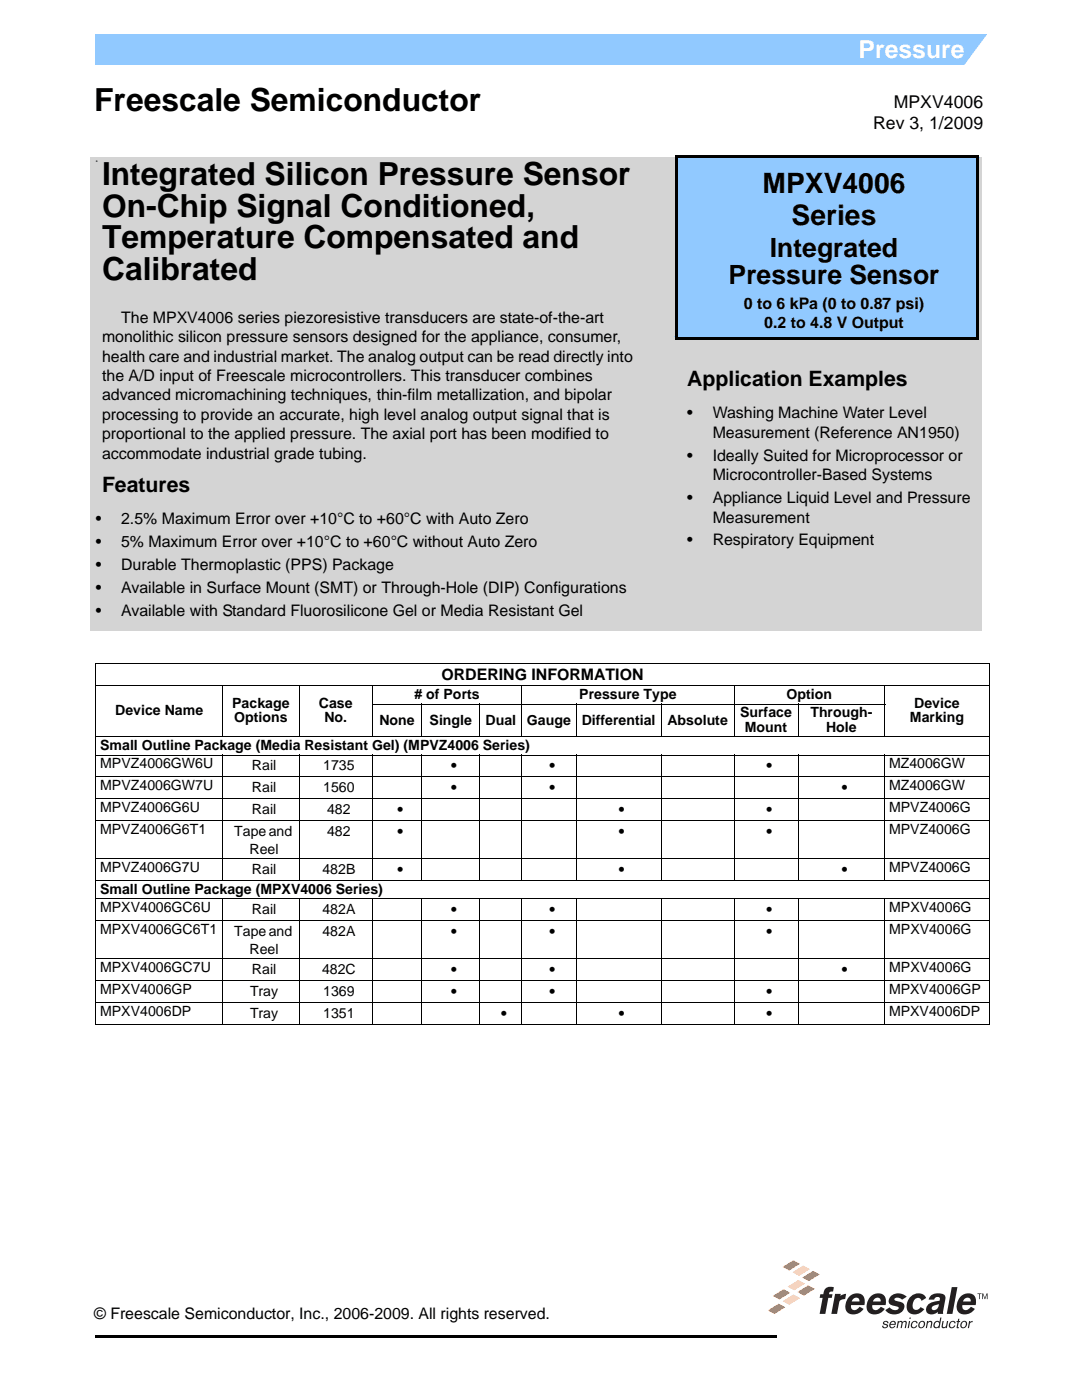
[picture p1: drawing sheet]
<svg xmlns="http://www.w3.org/2000/svg" width="216mm" height="279mm" viewBox="0 0 216 279" stroke-linecap="round" stroke-linejoin="round" font-family="sans-serif">
<defs><g id="words">
<g font-size="6.3">
<text x="18.8" y="22.1">Freescale Semiconductor</text>
<text x="20.4" y="36.9">Integrated Silicon Pressure Sensor</text>
<text x="20.4" y="43.2">On-Chip Signal Conditioned,</text>
<text x="20.4" y="49.6">Temperature Compensated and</text>
<text x="20.4" y="55.9">Calibrated</text>
</g>
<g font-size="5.6">
<text x="152.1" y="38.6">MPXV4006</text>
<text x="157.9" y="44.9">Series</text>
</g>
<g font-size="5.3">
<text x="153.6" y="51.2">Integrated</text>
<text x="145.4" y="56.7">Pressure Sensor</text>
</g>
<text font-size="4.9" fill="#fff" x="171.3" y="11.7">Pressure</text>
<g font-size="4.2">
<text x="137.1" y="77.1">Application Examples</text>
<text x="20.4" y="98.3">Features</text>
</g>
<g font-size="3.5">
<text x="178.4" y="21.5">MPXV4006</text>
<text x="174.2" y="25.7">Rev 3, 1/2009</text>
</g>
<g font-size="3.2">
<text x="24.2" y="64.4">The MPXV4006 series piezoresistive transducers are state-of-the-art</text>
<text x="148.4" y="61.6">0 to 6 kPa (0 to 0.87 psi)</text>
<text x="152.5" y="65.5">0.2 to 4.8 V Output</text>
<text x="20.4" y="68.3">monolithic silicon pressure sensors designed for the appliance, consumer,</text>
<text x="20.4" y="72.2">health care and industrial market. The analog output can be read directly into</text>
<text x="20.4" y="76">the A/D input of Freescale microcontrollers. This transducer combines</text>
<text x="20.4" y="79.9">advanced micromachining techniques, thin-film metallization, and bipolar</text>
<text x="20.4" y="83.8">processing to provide an accurate, high level analog output signal that is</text>
<text x="137.1" y="83.5">•</text>
<text x="142.2" y="83.5">Washing Machine Water Level</text>
<text x="20.4" y="87.7">proportional to the applied pressure. The axial port has been modified to</text>
<text x="142.2" y="87.4">Measurement (Reference AN1950)</text>
<text x="20.4" y="91.5">accommodate industrial grade tubing.</text>
<text x="137.1" y="91.9">•</text>
<text x="142.2" y="91.9">Ideally Suited for Microprocessor or</text>
<text x="142.2" y="95.8">Microcontroller-Based Systems</text>
<text x="137.1" y="100.4">•</text>
<text x="142.2" y="100.4">Appliance Liquid Level and Pressure</text>
<text x="19.1" y="104.6">•</text>
<text x="24.2" y="104.6">2.5% Maximum Error over +10°C to +60°C with Auto Zero</text>
<text x="142.2" y="104.3">Measurement</text>
<text x="19.1" y="113.8">•</text>
<text x="19.1" y="109.2">•</text>
<text x="24.2" y="113.8">Durable Thermoplastic (PPS) Package</text>
<text x="24.2" y="109.2">5% Maximum Error over +10°C to +60°C without Auto Zero</text>
<text x="137.1" y="108.9">•</text>
<text x="142.2" y="108.9">Respiratory Equipment</text>
<text x="19.1" y="118.4">•</text>
<text x="24.2" y="118.4">Available in Surface Mount (SMT) or Through-Hole (DIP) Configurations</text>
<text x="19.1" y="123">•</text>
<text x="24.2" y="123">Available with Standard Fluorosilicone Gel or Media Resistant Gel</text>
<text x="88.1" y="135.7">ORDERING INFORMATION</text>
<text x="90" y="153.9">•</text>
<text x="109.6" y="153.9">•</text>
<text x="153" y="153.9">•</text>
<text x="90" y="158.3">•</text>
<text x="109.6" y="158.3">•</text>
<text x="168" y="158.3">•</text>
<text x="79.3" y="162.7">•</text>
<text x="79.3" y="167">•</text>
<text x="123.5" y="162.7">•</text>
<text x="123.5" y="167">•</text>
<text x="153" y="162.7">•</text>
<text x="153" y="167">•</text>
<text x="79.3" y="174.6">•</text>
<text x="123.5" y="174.6">•</text>
<text x="168" y="174.6">•</text>
<text x="90" y="182.6">•</text>
<text x="109.6" y="182.6">•</text>
<text x="153" y="182.6">•</text>
<text x="90" y="187">•</text>
<text x="109.6" y="187">•</text>
<text x="153" y="187">•</text>
<text x="90" y="194.6">•</text>
<text x="109.6" y="194.6">•</text>
<text x="168" y="194.6">•</text>
<text x="90" y="198.9">•</text>
<text x="100" y="203.3">•</text>
<text x="109.6" y="198.9">•</text>
<text x="123.5" y="203.3">•</text>
<text x="153" y="198.9">•</text>
<text x="153" y="203.3">•</text>
<text x="18.8" y="263.2">© Freescale Semiconductor, Inc., 2006-2009. All rights reserved.</text>
</g>
<g font-size="2.8">
<text x="23" y="142.7">Device Name</text>
<text x="46.3" y="141.4">Package</text>
<text x="63.6" y="141.4">Case</text>
<text x="82.7" y="139.5"># of Ports</text>
<text x="115.6" y="139.5">Pressure Type</text>
<text x="147.7" y="143.2">Surface</text>
<text x="156.9" y="139.5">Option</text>
<text x="161.7" y="143.2">Through-</text>
<text x="182.4" y="141.4">Device</text>
<text x="20" y="149.7">Small Outline Package (Media Resistant Gel) (MPVZ4006 Series)</text>
<text x="46.7" y="144.2">Options</text>
<text x="64.7" y="144.2">No.</text>
<text x="75.7" y="144.6">None</text>
<text x="85.7" y="144.6">Single</text>
<text x="96.9" y="144.6">Dual</text>
<text x="105.1" y="144.6">Gauge</text>
<text x="116.1" y="144.6">Differential</text>
<text x="133.2" y="144.6">Absolute</text>
<text x="148.6" y="146">Mount</text>
<text x="164.8" y="146">Hole</text>
<text x="181.6" y="144.2">Marking</text>
<text x="20" y="153.3">MPVZ4006GW6U</text>
<text x="50.3" y="153.7">Rail</text>
<text x="64.5" y="153.7">1735</text>
<text x="177.4" y="153.3">MZ4006GW</text>
<text x="20" y="157.7">MPVZ4006GW7U</text>
<text x="50.3" y="158.1">Rail</text>
<text x="64.5" y="158.1">1560</text>
<text x="177.4" y="157.7">MZ4006GW</text>
<text x="20" y="162.1">MPVZ4006G6U</text>
<text x="20" y="166.5">MPVZ4006G6T1</text>
<text x="46.7" y="166.8">Tape and</text>
<text x="50.3" y="162.4">Rail</text>
<text x="65.3" y="162.4">482</text>
<text x="65.3" y="166.8">482</text>
<text x="177.4" y="162.1">MPVZ4006G</text>
<text x="177.4" y="166.5">MPVZ4006G</text>
<text x="49.8" y="170.3">Reel</text>
<text x="20" y="174">MPVZ4006G7U</text>
<text x="20" y="178.4">Small Outline Package (MPXV4006 Series)</text>
<text x="50.3" y="174.4">Rail</text>
<text x="64.3" y="174.4">482B</text>
<text x="177.4" y="174">MPVZ4006G</text>
<text x="20" y="182.1">MPXV4006GC6U</text>
<text x="50.3" y="182.4">Rail</text>
<text x="64.3" y="182.4">482A</text>
<text x="177.4" y="182.1">MPXV4006G</text>
<text x="20" y="186.4">MPXV4006GC6T1</text>
<text x="46.7" y="186.8">Tape and</text>
<text x="49.8" y="190.3">Reel</text>
<text x="64.3" y="186.8">482A</text>
<text x="177.4" y="186.4">MPXV4006G</text>
<text x="20" y="194">MPXV4006GC7U</text>
<text x="50.3" y="194.3">Rail</text>
<text x="64.3" y="194.3">482C</text>
<text x="177.4" y="194">MPXV4006G</text>
<text x="20" y="198.4">MPXV4006GP</text>
<text x="20" y="202.7">MPXV4006DP</text>
<text x="49.9" y="198.7">Tray</text>
<text x="49.9" y="203.1">Tray</text>
<text x="64.5" y="198.7">1369</text>
<text x="64.5" y="203.1">1351</text>
<text x="177.4" y="198.4">MPXV4006GP</text>
<text x="177.4" y="202.7">MPXV4006DP</text>
</g>
<text font-size=".7" x="19.1" y="32.4">+</text>
</g></defs>
<path d="M19.1 266.4h135.7v.5h-135.7zM154.8 266.4h.2v.5h-.2z" fill="#000"/>
<path d="M19 6.9h177.8v6h-177.8z" fill="#91c9ff"/>
<path d="M197.3 6.4h1.5v7.1h-6.8z" fill="#fff"/>
<path d="M153.2 251.3h44v13.8h-44z" fill="#fff"/>
<g fill="#231f20">
<path d="M195 258.1h.9v.2h-.4v1h-.1v-1h-.4z"/>
<path d="M196 258.1h.2l.3 1 .4-1h.2v1.2h-.2v-1l-.3 1h-.1l-.4-1v1h-.1z"/>
<path d="M176.3 263.8a.57 .57 0 0 1 .6-.2 .57 .57 0 0 1 .4 .5h-.3a.32 .32 0 0 0-.2-.3 .32 .32 0 0 0-.4 .2l.1 .1a.54 .54 0 0 1 .5 .2 .54 .54 0 0 1 .1 .6 .61 .61 0 0 1-.7 .2 .61 .61 0 0 1-.4-.5h.3v.2l.3 .1 .3-.1v-.3a.53 .53 0 0 1-.6-.7z"/>
<path d="M179.2 263.6h.2l-.1 .2 .5-.2 .3 .2 .2-.1a.43 .43 0 0 1 .6 .1l-.1 1.3h-.3l.2-1.1-.2-.2-.4 .3-.2 1h-.2l.2-1.1-.2-.2-.4 .3-.2 1h-.2z"/>
<path d="M182 263.8a.62 .62 0 0 1 .6-.2 .62 .62 0 0 1 .5 .5h-.3v-.2a.54 .54 0 0 0-.8 .3 .54 .54 0 0 0 .3 .7l.4-.2 .1-.2h.2a.69 .69 0 0 1-1.1 .5 .69 .69 0 0 1 .1-1.2z"/>
<path d="M185 263.6h.2v.2l.1-.1a.48 .48 0 0 1 .7 .1l-.1 1.3h-.3l.2-1-.1-.2a.43 .43 0 0 0-.6 .3l-.1 .9h-.3z"/>
<path d="M188.1 263.6h.2l-.2 1 .1 .2a.43 .43 0 0 0 .6-.3l.2-.9h.2l-.3 1.5h-.2v-.2l-.1 .1a.48 .48 0 0 1-.7-.1z"/>
<path d="M189.6 263.8a.62 .62 0 0 1 .6-.2 .62 .62 0 0 1 .5 .5h-.3v-.2a.54 .54 0 0 0-.8 .3 .54 .54 0 0 0 .3 .7l.4-.2 .1-.2h.2a.69 .69 0 0 1-1.1 .5 .69 .69 0 0 1 .1-1.2z"/>
<path d="M191.2 263.2h.2l-.1 .4h.3v.2h-.3l-.2 1 .3 .1-.1 .2h-.2l-.2-.1 .2-1.2h-.3l.1-.2h.2z"/>
<path d="M193.4 263.6h.2v.3l.5-.3v.3l-.5 .2-.3 1h-.2z"/>
<path d="M177.7 263.8a.59 .59 0 0 1 .8-.2 .59 .59 0 0 1 .2 .8h-1v.3a.4 .4 0 0 0 .4 .2 .4 .4 0 0 0 .4-.3h.2a.66 .66 0 0 1-1 .5 .66 .66 0 0 1-.2-1.1zM177.8 264l-.1 .2h.8v-.2a.37 .37 0 0 0-.3-.2 .37 .37 0 0 0-.4 .2z"/>
<path d="M181.4 263.6h.2l-.3 1.5h-.2zM181.5 262.9h.2v.3h-.2z"/>
<path d="M183.5 263.8a.67 .67 0 0 1 1.1 .1 .67 .67 0 0 1-.3 1 .67 .67 0 0 1-1-.1 .67 .67 0 0 1 .2-1zM183.7 263.9a.6 .6 0 0 0 .1 1 .59 .59 0 0 0 .5-.5 .59 .59 0 0 0-.3-.6z"/>
<path d="M186.5 263.8a.58 .58 0 0 1 1 0l.1-.9h.3l-.4 2.2h-.3l.1-.2a.61 .61 0 0 1-.9 0 .61 .61 0 0 1-.1-.8zM186.8 263.9a.57 .57 0 0 0 0 1 .56 .56 0 0 0 .6-.5 .56 .56 0 0 0-.4-.6z"/>
<path d="M191.9 263.8a.67 .67 0 0 1 1 .1 .67 .67 0 0 1-.2 1 .67 .67 0 0 1-1-.1 .67 .67 0 0 1 .2-1zM192.1 263.9a.6 .6 0 0 0 .1 1 .59 .59 0 0 0 .5-.5 .59 .59 0 0 0-.3-.6z"/>
</g>
<path d="M156.2 252.8l2.1-1.3 1.3 .7-2.1 1.4z" fill="#f37121"/>
<path d="M158.1 253.9l2.2-1.3 1.3 .7-2.2 1.3z" fill="#ffd87d"/>
<path d="M160.1 255l2.1-1.4 1.3 .7-2.1 1.4z" fill="#f37121"/>
<path d="M157.2 256.8l2.1-1.3 1.3 .7-2.1 1.3z" fill="#ffd87d"/>
<g fill="#f37121">
<path d="M159.1 257.9l2.2-1.4 1.3 .7-2.2 1.4z"/>
<path d="M154.2 258.6l2.2-1.3 1.3 .7-2.2 1.3z"/>
</g>
<path d="M156.2 259.7l2.1-1.3 1.3 .7-2.1 1.3z" fill="#ffd87d"/>
<path d="M153.2 261.5l2.2-1.3 1.3 .7-2.1 1.3z" fill="#f37121"/>
<g fill="#231f20">
<path d="M164.8 257.1l.9-.3 .7 .1-.2 .9a.58 .58 0 0 0-.8 .5h.7l-.1 .7h-.7l-.6 3.2h-1.2l.6-3.2h-.5l.1-.7h.6l.1-.7z"/>
<path d="M166.6 258.2h1.2l-.1 .4 1.1-.4-.2 1-.1 .1a.92 .92 0 0 0-1 .6l-.5 2.3h-1.1z"/>
<path d="M189.9 256.9h1.1l-1 5.3h-1.1z"/>
<path d="M181.8 258.7a1.86 1.86 0 0 1 3 .3l-.9 .6a.83 .83 0 0 0-.9-.6 .83 .83 0 0 0-.8 .8 .94 .94 0 0 0-.1 1.1 .94 .94 0 0 0 .9 .5l.7-.5 .7 .4a2.13 2.13 0 0 1-3.2 .5 2.57 2.57 0 0 1 .6-3.1z"/>
<path d="M177.7 258.7a2.35 2.35 0 0 1 3.2 .1l-.9 .6-.7-.4a.48 .48 0 0 0-.6 0 .48 .48 0 0 0-.2 .5l.4 .1a2.08 2.08 0 0 1 1.5 .8 1.93 1.93 0 0 1-2.8 1.8l-.9-.7 .8-.6a1.12 1.12 0 0 0 1.8 .2 1.53 1.53 0 0 0-1.3-.6 .99 .99 0 0 1-.7-.8 .99 .99 0 0 1 .4-1z"/>
<path d="M185.9 258.4a2.62 2.62 0 0 1 2.6 .1l.1 .8-.4 2.9h-1.1v-.4a1.61 1.61 0 0 1-2.2 .1 1.58 1.58 0 0 1 1.6-2.1l1-.2v-.6a.67 .67 0 0 0-1.1 .4h-1.1l.2-.6zM186 260.8l-.1 .5a.93 .93 0 0 0 1.1 0 .93 .93 0 0 0 .4-1z"/>
<path d="M169.5 258.7a2.66 2.66 0 0 0-.6 3.1 2.22 2.22 0 0 0 3.4-.6l-.8-.4a.93 .93 0 0 1-.8 .6 .93 .93 0 0 1-.9-.5v-.4h2.7a1.68 1.68 0 0 0-.5-2.1 1.68 1.68 0 0 0-2 0zM170.3 259.2a.67 .67 0 0 1 .8-.2 .67 .67 0 0 1 .4 .7h-1.6z"/>
<path d="M173.8 258.7a2.66 2.66 0 0 0-.6 3.1 2.22 2.22 0 0 0 3.4-.6l-.8-.4a.93 .93 0 0 1-.8 .6 .93 .93 0 0 1-.9-.5v-.4h2.6a1.68 1.68 0 0 0-.4-2.1 1.68 1.68 0 0 0-2.1 0zM174.6 259.2a.67 .67 0 0 1 .8-.2 .67 .67 0 0 1 .3 .7h-1.5z"/>
<path d="M191.7 258.7a2.66 2.66 0 0 0-.5 3.1 2.22 2.22 0 0 0 3.3-.6l-.8-.4a.93 .93 0 0 1-.8 .6 .93 .93 0 0 1-.9-.5v-.4h2.7a1.68 1.68 0 0 0-.4-2.1 1.68 1.68 0 0 0-2.1 0zM192.5 259.2a.67 .67 0 0 1 .8-.2 .67 .67 0 0 1 .4 .7h-1.5z"/>
</g>
<path d="M134.9 67.2h60.4v41.7h-60.4z" fill="#d4d4d4"/>
<path d="M134.9 67.2h60.5M134.9 67.2v41.7M195.3 67.2v41.8M134.9 108.9h60.4" fill="none" stroke="#d4d4d4" stroke-width=".2"/>
<path d="M18.1 31.5h177.8v94.2h-177.8z" fill="#d4d4d4"/>
<path d="M18.1 31.5h177.8M18.1 31.4v94.3M195.9 31.5v94.3M18.1 125.7h177.8" fill="none" stroke="#d4d4d4" stroke-width=".2"/>
<path d="M134.8 31.5h60.5v35.7h-60.5z" fill="#91c9ff"/>
<path d="M134.8 31.5h60.6M134.8 31.4v35.8M195.3 31.5v35.8M134.7 67.2h60.6" fill="none" stroke="#91c9ff" stroke-width=".2"/>
<g fill="#fff">
<path d="M19.1 132.5h178.3v4.4h-178.3z"/>
<path d="M19.1 147h178.3v3.7h-178.3z"/>
<path d="M19.1 150.7h25.3v4.4h-25.3z"/>
<path d="M44.4 150.7h15.3v4.4h-15.3z"/>
<path d="M59.7 150.7h14.6v4.4h-14.6z"/>
<path d="M74.3 150.7h21.4v4.4h-21.4z"/>
<path d="M95.7 150.7h19.2v4.4h-19.2z"/>
<path d="M114.9 150.7h17v4.4h-17z"/>
<path d="M131.9 150.7h27.3v4.4h-27.3z"/>
<path d="M159.2 150.7h38.2v4.4h-38.2z"/>
<path d="M19.1 155.1h25.3v4.3h-25.3z"/>
<path d="M44.4 155.1h15.3v4.3h-15.3z"/>
<path d="M59.7 155.1h14.6v4.3h-14.6z"/>
<path d="M74.3 155.1h21.4v4.3h-21.4z"/>
<path d="M95.7 155.1h19.2v4.3h-19.2z"/>
<path d="M114.9 155.1h17v4.3h-17z"/>
<path d="M131.9 155.1h44.6v4.3h-44.6z"/>
<path d="M176.5 155.1h20.9v4.3h-20.9z"/>
<path d="M19.1 159.4h25.3v4.4h-25.3z"/>
<path d="M44.4 159.4h15.3v4.4h-15.3z"/>
<path d="M59.7 159.4h14.6v4.4h-14.6z"/>
<path d="M74.3 159.4h9.9v4.4h-9.9z"/>
<path d="M84.2 159.4h30.7v4.4h-30.7z"/>
<path d="M114.9 159.4h17v4.4h-17z"/>
<path d="M131.9 159.4h27.3v4.4h-27.3z"/>
<path d="M159.2 159.4h38.2v4.4h-38.2z"/>
<path d="M19.1 163.8h25.3v7.6h-25.3z"/>
<path d="M44.4 163.8h15.3v7.6h-15.3z"/>
<path d="M59.7 163.8h14.6v7.6h-14.6z"/>
<path d="M74.3 163.8h9.9v7.6h-9.9z"/>
<path d="M84.2 163.8h30.7v7.6h-30.7z"/>
<path d="M114.9 163.8h17v7.6h-17z"/>
<path d="M131.9 163.8h27.3v7.6h-27.3z"/>
<path d="M159.2 163.8h38.2v7.6h-38.2z"/>
<path d="M19.1 171.4h25.3v4.3h-25.3z"/>
<path d="M44.4 171.4h15.3v4.3h-15.3z"/>
<path d="M59.7 171.4h14.6v4.3h-14.6z"/>
<path d="M74.3 171.4h9.9v4.3h-9.9z"/>
<path d="M84.2 171.4h30.7v4.3h-30.7z"/>
<path d="M114.9 171.4h17v4.3h-17z"/>
<path d="M131.9 171.4h44.6v4.3h-44.6z"/>
<path d="M176.5 171.4h20.9v4.3h-20.9z"/>
<path d="M19.1 175.7h178.3v3.7h-178.3z"/>
<path d="M19.1 179.4h25.3v4.4h-25.3z"/>
<path d="M44.4 179.4h15.3v4.4h-15.3z"/>
<path d="M59.7 179.4h14.6v4.4h-14.6z"/>
<path d="M74.3 179.4h21.4v4.4h-21.4z"/>
<path d="M95.7 179.4h19.2v4.4h-19.2z"/>
<path d="M114.9 179.4h17v4.4h-17z"/>
<path d="M131.9 179.4h27.3v4.4h-27.3z"/>
<path d="M159.2 179.4h38.2v4.4h-38.2z"/>
<path d="M19.1 183.8h25.3v7.5h-25.3z"/>
<path d="M44.4 183.8h15.3v7.5h-15.3z"/>
<path d="M59.7 183.8h14.6v7.5h-14.6z"/>
<path d="M74.3 183.8h21.4v7.5h-21.4z"/>
<path d="M95.7 183.8h19.2v7.5h-19.2z"/>
<path d="M114.9 183.8h17v7.5h-17z"/>
<path d="M131.9 183.8h27.3v7.5h-27.3z"/>
<path d="M159.2 183.8h38.2v7.5h-38.2z"/>
<path d="M19.1 191.3h25.3v4.4h-25.3z"/>
<path d="M44.4 191.3h15.3v4.4h-15.3z"/>
<path d="M59.7 191.3h14.6v4.4h-14.6z"/>
<path d="M74.3 191.3h21.4v4.4h-21.4z"/>
<path d="M95.7 191.3h19.2v4.4h-19.2z"/>
<path d="M114.9 191.3h17v4.4h-17z"/>
<path d="M131.9 191.3h44.6v4.4h-44.6z"/>
<path d="M176.5 191.3h20.9v4.4h-20.9z"/>
<path d="M19.1 195.7h25.3v4.4h-25.3z"/>
<path d="M44.4 195.7h15.3v4.4h-15.3z"/>
<path d="M59.7 195.7h14.6v4.4h-14.6z"/>
<path d="M74.3 195.7h21.4v4.4h-21.4z"/>
<path d="M95.7 195.7h19.2v4.4h-19.2z"/>
<path d="M114.9 195.7h17v4.4h-17z"/>
<path d="M131.9 195.7h27.3v4.4h-27.3z"/>
<path d="M159.2 195.7h38.2v4.4h-38.2z"/>
<path d="M19.1 200.1h25.3v4.3h-25.3z"/>
<path d="M44.4 200.1h15.3v4.3h-15.3z"/>
<path d="M59.7 200.1h14.6v4.3h-14.6z"/>
<path d="M74.3 200.1h29.8v4.3h-29.8z"/>
<path d="M104.1 200.1h10.8v4.3h-10.8z"/>
<path d="M114.9 200.1h17v4.3h-17z"/>
<path d="M131.9 200.1h27.3v4.3h-27.3z"/>
<path d="M159.2 200.1h38.2v4.3h-38.2z"/>
</g>
<g fill="none" stroke="#000" stroke-width=".2">
<path d="M19 132.5h178.5M19 136.9h178.5M19.1 132.6v71.8M44.5 136.8v10.3M59.7 136.8v10.3M74.3 136.8v10.3M104.1 136.8v10.3M146.5 136.8v10.3M176.5 136.8v10.3M197.4 132.6v71.8M19 147h178.5M19 150.7h178.5"/>
<path d="M19 155.1h178.5M19 159.4h178.5M44.5 150.6v25.2M59.7 150.6v25.2M74.2 140.5h102.4M74.3 150.6v25.2M84.2 140.4v6.7M84.2 150.6v25.2M95.7 140.4v6.7M95.7 150.6v25.2M104.1 150.6v25.2M114.9 140.4v6.7"/>
<path d="M114.9 150.6v25.2M131.9 140.4v6.7M131.9 150.6v25.2M146.5 150.6v25.2M159.2 140.4v6.7M159.2 150.6v25.2M176.5 150.6v25.2M19 163.8h178.5M19 171.4h178.5M19 175.7h178.5M19 179.4h178.5M44.5 179.3v25.2"/>
<path d="M59.7 179.3v25.2M74.3 179.3v25.2M84.2 179.3v25.2M95.7 179.3v25.2M104.1 179.3v25.2M114.9 179.3v25.2M131.9 179.3v25.2M146.5 179.3v25.2M159.2 179.3v25.2M176.5 179.3v25.2M19 183.8h178.5M19 191.3h178.5"/>
<path d="M19 195.7h178.5M19 200.1h178.5M19 204.4h178.5"/>
</g>
<path d="M134.9 31h60.5v.6h-60.5zM134.7 67.3h60.4v.5h-60.4zM134.7 31h.5v36.5h-.5zM194.9 31.3h.5v36.5h-.5z" fill="#000"/>
<use href="#words"/>
</svg>
